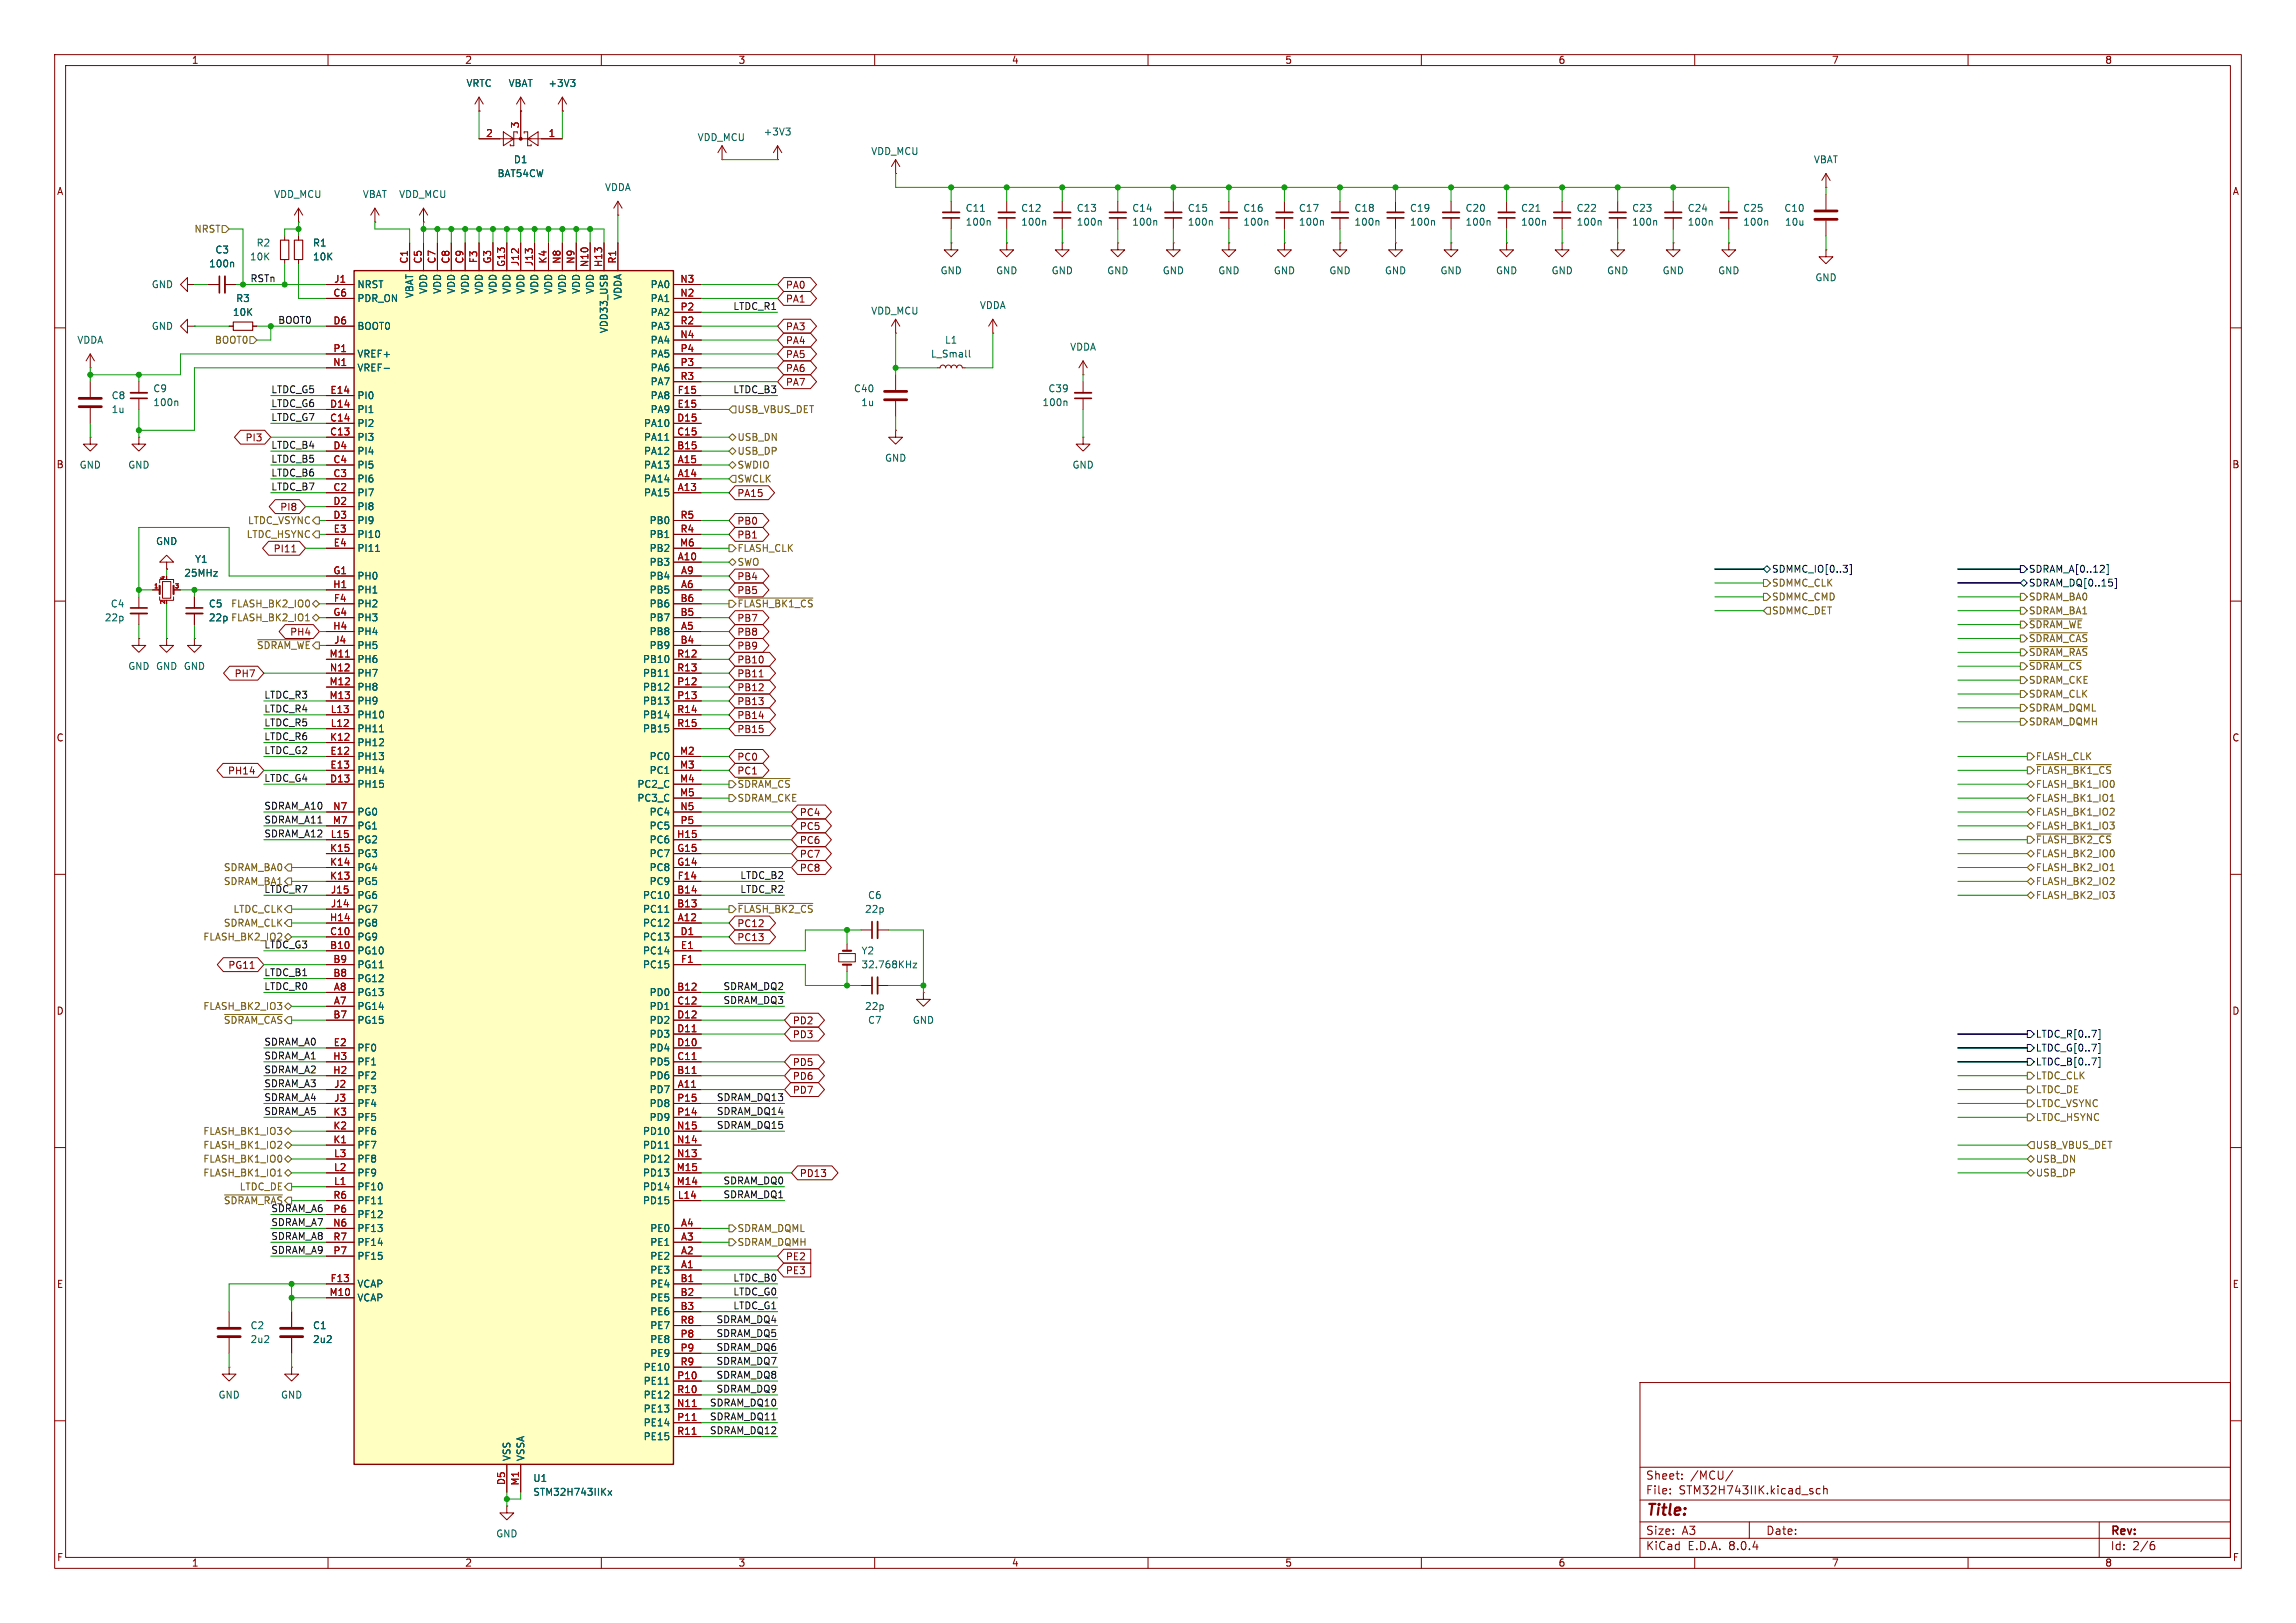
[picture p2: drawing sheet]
<svg xmlns="http://www.w3.org/2000/svg" width="420mm" height="297mm" viewBox="0 0 420 297" stroke-linecap="round" stroke-linejoin="round" font-family="sans-serif">
<defs><g id="words">
<text font-size="2.8" fill="#840000" x="301" y="277.9">Title:</text>
<g font-size="2.1" fill="#840000">
<text x="301" y="273.7">File:</text>
<text x="301" y="271">Sheet:</text>
<text x="307.1" y="273.7">STM32H743IIK.kicad_sch</text>
<text x="309.2" y="271">/MCU/</text>
<text x="301" y="281.1">Size:</text>
<text x="307.6" y="281.1">A3</text>
<text x="323" y="281.1">Date:</text>
<text x="386" y="281.3">Rev:</text>
<text x="301" y="283.9">KiCad</text>
<text x="308.7" y="283.9">E.D.A.</text>
<text x="316.3" y="283.9">8.0.4</text>
<text x="386" y="283.9">Id:</text>
<text x="390.1" y="283.9">2/6</text>
</g>
<g font-size="1.8" fill="#840000">
<text x="35" y="11.9">1</text>
<text x="85" y="11.9">2</text>
<text x="135" y="11.9">3</text>
<text x="185" y="11.9">4</text>
<text x="235" y="11.9">5</text>
<text x="285" y="11.9">6</text>
<text x="335" y="11.9">7</text>
<text x="385" y="11.9">8</text>
<text x="10.3" y="35.9">A</text>
<text x="408.3" y="35.9">A</text>
<text x="143.7" y="53">PA0</text>
<text x="143.7" y="55.6">PA1</text>
<text x="143.7" y="60.6">PA3</text>
<text x="143.7" y="63.2">PA4</text>
<text x="143.7" y="65.7">PA5</text>
<text x="143.7" y="70.8">PA7</text>
<text x="143.7" y="68.3">PA6</text>
<text x="44.8" y="81">PI3</text>
<text x="10.3" y="85.9">B</text>
<text x="408.2" y="85.9">B</text>
<text x="51.2" y="93.7">PI8</text>
<text x="134.8" y="91.1">PA15</text>
<text x="50" y="101.3">PI11</text>
<text x="134.8" y="98.7">PB1</text>
<text x="134.8" y="96.2">PB0</text>
<text x="134.8" y="106.4">PB4</text>
<text x="134.8" y="114">PB7</text>
<text x="134.8" y="108.9">PB5</text>
<text x="53" y="116.5">PH4</text>
<text x="134.8" y="116.5">PB8</text>
<text x="134.8" y="119.1">PB9</text>
<text x="42.8" y="124.1">PH7</text>
<text x="134.8" y="124.1">PB11</text>
<text x="134.8" y="121.6">PB10</text>
<text x="134.8" y="129.2">PB13</text>
<text x="134.8" y="131.8">PB14</text>
<text x="134.8" y="126.7">PB12</text>
<text x="10.3" y="135.9">C</text>
<text x="134.8" y="134.3">PB15</text>
<text x="408.2" y="135.9">C</text>
<text x="41.6" y="141.9">PH14</text>
<text x="134.8" y="139.4">PC0</text>
<text x="134.8" y="141.9">PC1</text>
<text x="146.2" y="149.5">PC4</text>
<text x="146.2" y="154.6">PC6</text>
<text x="146.2" y="152.1">PC5</text>
<text x="146.2" y="157.2">PC7</text>
<text x="146.2" y="159.7">PC8</text>
<text x="134.8" y="169.9">PC12</text>
<text x="134.8" y="172.4">PC13</text>
<text x="41.7" y="177.5">PG11</text>
<text x="10.3" y="185.9">D</text>
<text x="408.2" y="185.9">D</text>
<text x="144.9" y="187.6">PD2</text>
<text x="144.9" y="190.2">PD3</text>
<text x="144.9" y="197.8">PD6</text>
<text x="144.9" y="195.3">PD5</text>
<text x="144.9" y="200.3">PD7</text>
<text x="146.2" y="215.6">PD13</text>
<text x="143.7" y="233.4">PE3</text>
<text x="143.7" y="230.8">PE2</text>
<text x="10.3" y="235.9">E</text>
<text x="408.3" y="235.9">E</text>
<text x="10.3" y="285.9">F</text>
<text x="35" y="286.9">1</text>
<text x="85" y="286.9">2</text>
<text x="135" y="286.9">3</text>
<text x="185" y="286.9">4</text>
<text x="235" y="286.9">5</text>
<text x="285" y="286.9">6</text>
<text x="335" y="286.9">7</text>
<text x="385" y="286.9">8</text>
<text x="408.3" y="285.9">F</text>
</g>
<g font-size="1.8" fill="#006464">
<text x="85.2" y="16.1">VRTC</text>
<text x="92.9" y="16.1">VBAT</text>
<text x="100.2" y="16.1">+3V3</text>
<text x="127.5" y="26">VDD_MCU</text>
<text x="139.6" y="25">+3V3</text>
<text x="159.3" y="28.5">VDD_MCU</text>
<text x="90.9" y="32.6">BAT54CW</text>
<text x="93.9" y="30.1">D1</text>
<text x="110.6" y="35.2">VDDA</text>
<text x="331.7" y="30.1">VBAT</text>
<text x="50" y="36.4">VDD_MCU</text>
<text x="66.3" y="36.4">VBAT</text>
<text x="72.9" y="36.4">VDD_MCU</text>
<text x="176.5" y="41.5">100n</text>
<text x="176.5" y="39">C11</text>
<text x="186.7" y="41.5">100n</text>
<text x="186.7" y="39">C12</text>
<text x="196.9" y="41.5">100n</text>
<text x="196.9" y="39">C13</text>
<text x="207" y="41.5">100n</text>
<text x="207" y="39">C14</text>
<text x="217.2" y="41.5">100n</text>
<text x="217.2" y="39">C15</text>
<text x="227.3" y="41.5">100n</text>
<text x="227.3" y="39">C16</text>
<text x="237.5" y="41.5">100n</text>
<text x="237.5" y="39">C17</text>
<text x="247.7" y="41.5">100n</text>
<text x="247.7" y="39">C18</text>
<text x="257.8" y="39">C19</text>
<text x="257.8" y="41.5">100n</text>
<text x="268" y="39">C20</text>
<text x="268" y="41.5">100n</text>
<text x="278.1" y="39">C21</text>
<text x="278.1" y="41.5">100n</text>
<text x="288.3" y="39">C22</text>
<text x="288.3" y="41.5">100n</text>
<text x="298.5" y="39">C23</text>
<text x="298.5" y="41.5">100n</text>
<text x="308.6" y="39">C24</text>
<text x="308.6" y="41.5">100n</text>
<text x="318.8" y="39">C25</text>
<text x="318.8" y="41.5">100n</text>
<text x="326.3" y="39">C10</text>
<text x="326.4" y="41.5">10u</text>
<text x="39.3" y="46.6">C3</text>
<text x="45.6" y="47.9">10K</text>
<text x="46.8" y="45.3">R2</text>
<text x="57.2" y="45.3">R1</text>
<text x="57.2" y="47.9">10K</text>
<text x="27.7" y="52.9">GND</text>
<text x="38.2" y="49.1">100n</text>
<text x="65.3" y="52.9">NRST</text>
<text x="78.3" y="53.9" transform="rotate(-90 78.3 53.9)">VDD</text>
<text x="80.9" y="53.9" transform="rotate(-90 80.9 53.9)">VDD</text>
<text x="83.4" y="53.9" transform="rotate(-90 83.4 53.9)">VDD</text>
<text x="86" y="53.9" transform="rotate(-90 86 53.9)">VDD</text>
<text x="88.5" y="53.9" transform="rotate(-90 88.5 53.9)">VDD</text>
<text x="91" y="53.9" transform="rotate(-90 91 53.9)">VDD</text>
<text x="93.6" y="53.9" transform="rotate(-90 93.6 53.9)">VDD</text>
<text x="96.1" y="53.9" transform="rotate(-90 96.1 53.9)">VDD</text>
<text x="98.7" y="53.9" transform="rotate(-90 98.7 53.9)">VDD</text>
<text x="101.2" y="53.9" transform="rotate(-90 101.2 53.9)">VDD</text>
<text x="103.7" y="53.9" transform="rotate(-90 103.7 53.9)">VDD</text>
<text x="106.3" y="53.9" transform="rotate(-90 106.3 53.9)">VDD</text>
<text x="108.8" y="53.9" transform="rotate(-90 108.8 53.9)">VDD</text>
<text x="118.9" y="52.9">PA0</text>
<text x="172" y="50.4">GND</text>
<text x="182.1" y="50.4">GND</text>
<text x="192.3" y="50.4">GND</text>
<text x="202.4" y="50.4">GND</text>
<text x="212.6" y="50.4">GND</text>
<text x="222.8" y="50.4">GND</text>
<text x="232.9" y="50.4">GND</text>
<text x="243.1" y="50.4">GND</text>
<text x="253.2" y="50.4">GND</text>
<text x="263.4" y="50.4">GND</text>
<text x="273.6" y="50.4">GND</text>
<text x="283.7" y="50.4">GND</text>
<text x="293.9" y="50.4">GND</text>
<text x="304" y="50.4">GND</text>
<text x="314.2" y="50.4">GND</text>
<text x="332" y="51.7">GND</text>
<text x="42.5" y="58">10K</text>
<text x="43.1" y="55.5">R3</text>
<text x="65.3" y="55.5">PDR_ON</text>
<text x="75.8" y="54.7" transform="rotate(-90 75.8 54.7)">VBAT</text>
<text x="113.9" y="55" transform="rotate(-90 113.9 55)">VDDA</text>
<text x="118.9" y="55.5">PA1</text>
<text x="118.9" y="58">PA2</text>
<text x="159.3" y="57.8">VDD_MCU</text>
<text x="179.1" y="56.7">VDDA</text>
<text x="14" y="63.1">VDDA</text>
<text x="27.7" y="60.6">GND</text>
<text x="65.3" y="60.6">BOOT0</text>
<text x="65.3" y="65.6">VREF+</text>
<text x="111.4" y="61.1" transform="rotate(-90 111.4 61.1)">VDD33_USB</text>
<text x="118.9" y="63.1">PA4</text>
<text x="118.9" y="65.6">PA5</text>
<text x="118.9" y="60.6">PA3</text>
<text x="170.2" y="65.6">L_Small</text>
<text x="172.8" y="63.1">L1</text>
<text x="195.7" y="64.4">VDDA</text>
<text x="27.9" y="72">C9</text>
<text x="65.3" y="68.2">VREF-</text>
<text x="118.9" y="68.2">PA6</text>
<text x="118.9" y="70.7">PA7</text>
<text x="156.1" y="72">C40</text>
<text x="191.7" y="72">C39</text>
<text x="20.3" y="73.3">C8</text>
<text x="20.3" y="75.8">1u</text>
<text x="27.9" y="74.5">100n</text>
<text x="65.3" y="75.8">PI1</text>
<text x="65.3" y="73.3">PI0</text>
<text x="118.9" y="75.8">PA9</text>
<text x="118.9" y="73.3">PA8</text>
<text x="157.4" y="74.5">1u</text>
<text x="190.6" y="74.5">100n</text>
<text x="65.3" y="80.9">PI3</text>
<text x="65.3" y="78.3">PI2</text>
<text x="65.3" y="83.4">PI4</text>
<text x="117.7" y="83.4">PA12</text>
<text x="117.7" y="80.9">PA11</text>
<text x="117.7" y="78.3">PA10</text>
<text x="14.5" y="86">GND</text>
<text x="23.4" y="86">GND</text>
<text x="65.3" y="88.5">PI6</text>
<text x="65.3" y="86">PI5</text>
<text x="117.7" y="88.5">PA14</text>
<text x="117.7" y="86">PA13</text>
<text x="161.8" y="84.7">GND</text>
<text x="196.1" y="86">GND</text>
<text x="65.3" y="91">PI7</text>
<text x="65.3" y="93.6">PI8</text>
<text x="117.7" y="91">PA15</text>
<text x="28.4" y="99.9">GND</text>
<text x="65.3" y="96.1">PI9</text>
<text x="65.3" y="98.7">PI10</text>
<text x="65.3" y="101.2">PI11</text>
<text x="118.7" y="101.2">PB2</text>
<text x="118.7" y="98.7">PB1</text>
<text x="118.7" y="96.1">PB0</text>
<text x="33.6" y="105.7">25MHz</text>
<text x="35.6" y="103.2">Y1</text>
<text x="65.3" y="106.3">PH0</text>
<text x="118.7" y="103.7">PB3</text>
<text x="118.7" y="106.3">PB4</text>
<text x="19.1" y="113.9">22p</text>
<text x="20.2" y="111.4">C4</text>
<text x="38.1" y="111.4">C5</text>
<text x="38.1" y="113.9">22p</text>
<text x="65.3" y="111.4">PH2</text>
<text x="65.3" y="113.9">PH3</text>
<text x="65.3" y="108.8">PH1</text>
<text x="118.7" y="108.8">PB5</text>
<text x="118.7" y="113.9">PB7</text>
<text x="118.7" y="111.4">PB6</text>
<text x="65.3" y="116.4">PH4</text>
<text x="65.3" y="119">PH5</text>
<text x="118.7" y="116.4">PB8</text>
<text x="118.7" y="119">PB9</text>
<text x="23.4" y="122.8">GND GND GND</text>
<text x="65.3" y="121.5">PH6</text>
<text x="65.3" y="124.1">PH7</text>
<text x="117.5" y="121.5">PB10</text>
<text x="117.5" y="124.1">PB11</text>
<text x="65.3" y="131.7">PH10</text>
<text x="65.3" y="126.6">PH8</text>
<text x="65.3" y="129.1">PH9</text>
<text x="117.5" y="126.6">PB12</text>
<text x="117.5" y="129.1">PB13</text>
<text x="117.5" y="131.7">PB14</text>
<text x="65.3" y="136.8">PH12</text>
<text x="65.3" y="134.2">PH11</text>
<text x="117.5" y="134.2">PB15</text>
<text x="65.3" y="139.3">PH13</text>
<text x="65.3" y="141.8">PH14</text>
<text x="118.7" y="139.3">PC0</text>
<text x="118.7" y="141.8">PC1</text>
<text x="65.3" y="144.4">PH15</text>
<text x="65.3" y="149.5">PG0</text>
<text x="116.5" y="144.4">PC2_C</text>
<text x="116.5" y="146.9">PC3_C</text>
<text x="118.7" y="149.5">PC4</text>
<text x="65.3" y="154.5">PG2</text>
<text x="65.3" y="152">PG1</text>
<text x="118.7" y="154.5">PC6</text>
<text x="118.7" y="152">PC5</text>
<text x="65.3" y="159.6">PG4</text>
<text x="65.3" y="157.1">PG3</text>
<text x="118.7" y="159.6">PC8</text>
<text x="118.7" y="157.1">PC7</text>
<text x="65.3" y="167.2">PG7</text>
<text x="65.3" y="164.7">PG6</text>
<text x="65.3" y="162.2">PG5</text>
<text x="117.5" y="167.2">PC11</text>
<text x="117.5" y="164.7">PC10</text>
<text x="118.7" y="162.2">PC9</text>
<text x="158.1" y="167.2">22p</text>
<text x="158.7" y="164.7">C6</text>
<text x="65.3" y="172.3">PG9</text>
<text x="65.3" y="169.8">PG8</text>
<text x="117.5" y="169.8">PC12</text>
<text x="117.5" y="172.3">PC13</text>
<text x="65.3" y="174.9">PG10</text>
<text x="65.3" y="179.9">PG12</text>
<text x="65.3" y="177.4">PG11</text>
<text x="117.5" y="174.9">PC14</text>
<text x="117.5" y="177.4">PC15</text>
<text x="157.5" y="174.9">Y2</text>
<text x="157.5" y="177.4">32.768KHz</text>
<text x="65.3" y="185">PG14</text>
<text x="65.3" y="182.5">PG13</text>
<text x="118.7" y="182.5">PD0</text>
<text x="118.7" y="185">PD1</text>
<text x="158.1" y="185">22p</text>
<text x="65.3" y="187.6">PG15</text>
<text x="118.7" y="190.1">PD3</text>
<text x="118.7" y="187.6">PD2</text>
<text x="158.7" y="187.6">C7</text>
<text x="166.9" y="187.6">GND</text>
<text x="65.3" y="192.6">PF0</text>
<text x="65.3" y="197.7">PF2</text>
<text x="65.3" y="195.2">PF1</text>
<text x="118.7" y="197.7">PD6</text>
<text x="118.7" y="195.2">PD5</text>
<text x="118.7" y="192.6">PD4</text>
<text x="65.3" y="200.3">PF3</text>
<text x="65.3" y="202.8">PF4</text>
<text x="118.7" y="200.3">PD7</text>
<text x="118.7" y="202.8">PD8</text>
<text x="65.3" y="207.9">PF6</text>
<text x="65.3" y="205.3">PF5</text>
<text x="117.5" y="207.9">PD10</text>
<text x="118.7" y="205.3">PD9</text>
<text x="65.3" y="210.4">PF7</text>
<text x="65.3" y="215.5">PF9</text>
<text x="65.3" y="213">PF8</text>
<text x="117.5" y="215.5">PD13</text>
<text x="117.5" y="213">PD12</text>
<text x="117.5" y="210.4">PD11</text>
<text x="65.3" y="218">PF10</text>
<text x="65.3" y="220.6">PF11</text>
<text x="117.5" y="220.6">PD15</text>
<text x="117.5" y="218">PD14</text>
<text x="65.3" y="225.7">PF13</text>
<text x="65.3" y="223.1">PF12</text>
<text x="118.9" y="225.7">PE0</text>
<text x="65.3" y="230.7">PF15</text>
<text x="65.3" y="228.2">PF14</text>
<text x="118.9" y="233.3">PE3</text>
<text x="118.9" y="230.7">PE2</text>
<text x="118.9" y="228.2">PE1</text>
<text x="65.3" y="235.8">VCAP</text>
<text x="65.3" y="238.4">VCAP</text>
<text x="118.9" y="235.8">PE4</text>
<text x="118.9" y="238.4">PE5</text>
<text x="45.7" y="243.4">C2</text>
<text x="45.7" y="246">2u2</text>
<text x="57.2" y="243.4">C1</text>
<text x="57.2" y="246">2u2</text>
<text x="118.9" y="240.9">PE6</text>
<text x="118.9" y="246">PE8</text>
<text x="118.9" y="243.4">PE7</text>
<text x="117.6" y="251.1">PE10</text>
<text x="118.9" y="248.5">PE9</text>
<text x="39.9" y="256.1">GND</text>
<text x="51.3" y="256.1">GND</text>
<text x="117.6" y="253.6">PE11</text>
<text x="117.6" y="256.1">PE12</text>
<text x="117.6" y="258.7">PE13</text>
<text x="117.6" y="261.2">PE14</text>
<text x="117.6" y="263.8">PE15</text>
<text x="93.6" y="267.5" transform="rotate(-90 93.6 267.5)">VSS</text>
<text x="96.1" y="267.5" transform="rotate(-90 96.1 267.5)">VSSA</text>
<text x="97.5" y="271.4">U1</text>
<text x="97.5" y="273.9">STM32H743IIKx</text>
<text x="90.7" y="281.5">GND</text>
</g>
<g font-size="1.8" fill="#a90000">
<text x="95" y="23.6" transform="rotate(-90 95 23.6)">3</text>
<text x="88.8" y="25.1">2</text>
<text x="100.3" y="25.1">1</text>
<text x="61" y="51.8">J1</text>
<text x="74.7" y="48.3" transform="rotate(-90 74.7 48.3)">C1</text>
<text x="77.2" y="48.3" transform="rotate(-90 77.2 48.3)">C5</text>
<text x="79.8" y="48.3" transform="rotate(-90 79.8 48.3)">C7</text>
<text x="82.3" y="48.3" transform="rotate(-90 82.3 48.3)">C8</text>
<text x="84.8" y="48.3" transform="rotate(-90 84.8 48.3)">C9</text>
<text x="87.4" y="48.2" transform="rotate(-90 87.4 48.2)">F3</text>
<text x="89.9" y="48.3" transform="rotate(-90 89.9 48.3)">G3</text>
<text x="92.5" y="48.9" transform="rotate(-90 92.5 48.9)">G13</text>
<text x="95" y="48.8" transform="rotate(-90 95 48.8)">J12</text>
<text x="97.5" y="48.8" transform="rotate(-90 97.5 48.8)">J13</text>
<text x="100.1" y="48.3" transform="rotate(-90 100.1 48.3)">K4</text>
<text x="102.6" y="48.4" transform="rotate(-90 102.6 48.4)">N8</text>
<text x="105.2" y="48.4" transform="rotate(-90 105.2 48.4)">N9</text>
<text x="107.7" y="49" transform="rotate(-90 107.7 49)">N10</text>
<text x="110.2" y="49" transform="rotate(-90 110.2 49)">H13</text>
<text x="112.8" y="48.3" transform="rotate(-90 112.8 48.3)">R1</text>
<text x="124.4" y="51.8">N3</text>
<text x="60.9" y="54.4">C6</text>
<text x="60.9" y="59.4">D6</text>
<text x="124.4" y="54.4">N2</text>
<text x="124.4" y="56.9">P2</text>
<text x="124.4" y="59.4">R2</text>
<text x="60.9" y="64.5">P1</text>
<text x="124.4" y="62">N4</text>
<text x="124.4" y="64.5">P4</text>
<text x="60.9" y="67.1">N1</text>
<text x="124.4" y="67.1">P3</text>
<text x="124.4" y="69.6">R3</text>
<text x="60.3" y="77.2">C14</text>
<text x="60.3" y="74.7">D14</text>
<text x="60.3" y="72.1">E14</text>
<text x="123.8" y="77.2">D15</text>
<text x="123.8" y="74.7">E15</text>
<text x="123.9" y="72.1">F15</text>
<text x="60.3" y="79.8">C13</text>
<text x="60.9" y="82.3">D4</text>
<text x="123.8" y="82.3">B15</text>
<text x="123.8" y="79.8">C15</text>
<text x="60.9" y="89.9">C2</text>
<text x="60.9" y="87.4">C3</text>
<text x="60.9" y="84.8">C4</text>
<text x="123.9" y="89.9">A13</text>
<text x="123.9" y="87.4">A14</text>
<text x="123.9" y="84.8">A15</text>
<text x="60.9" y="92.5">D2</text>
<text x="60.9" y="95">D3</text>
<text x="124.4" y="95">R5</text>
<text x="60.9" y="97.5">E3</text>
<text x="60.9" y="100.1">E4</text>
<text x="124.3" y="100.1">M6</text>
<text x="124.4" y="97.5">R4</text>
<text x="60.9" y="107.7">H1</text>
<text x="60.9" y="105.2">G1</text>
<text x="123.9" y="102.6">A10</text>
<text x="124.5" y="107.7">A6</text>
<text x="124.5" y="105.2">A9</text>
<text x="60.9" y="112.8">G4</text>
<text x="61" y="110.2">F4</text>
<text x="124.4" y="112.8">B5</text>
<text x="124.4" y="110.2">B6</text>
<text x="60.9" y="115.3">H4</text>
<text x="61" y="117.9">J4</text>
<text x="124.4" y="117.9">B4</text>
<text x="124.5" y="115.3">A5</text>
<text x="60.2" y="120.4">M11</text>
<text x="60.2" y="125.5">M12</text>
<text x="60.3" y="122.9">N12</text>
<text x="123.8" y="125.5">P12</text>
<text x="123.8" y="120.4">R12</text>
<text x="123.8" y="122.9">R13</text>
<text x="60.2" y="128">M13</text>
<text x="60.4" y="130.6">L13</text>
<text x="123.8" y="128">P13</text>
<text x="123.8" y="130.6">R14</text>
<text x="60.3" y="135.6">K12</text>
<text x="60.4" y="133.1">L12</text>
<text x="123.8" y="133.1">R15</text>
<text x="60.3" y="143.3">D13</text>
<text x="60.3" y="138.2">E12</text>
<text x="60.3" y="140.7">E13</text>
<text x="124.3" y="138.2">M2</text>
<text x="124.3" y="140.7">M3</text>
<text x="124.3" y="143.3">M4</text>
<text x="60.9" y="148.3">N7</text>
<text x="124.3" y="145.8">M5</text>
<text x="124.4" y="148.3">N5</text>
<text x="60.3" y="156">K15</text>
<text x="60.4" y="153.4">L15</text>
<text x="60.8" y="150.9">M7</text>
<text x="123.8" y="153.4">H15</text>
<text x="123.8" y="156">G15</text>
<text x="124.4" y="150.9">P5</text>
<text x="60.3" y="161">K13</text>
<text x="60.3" y="158.5">K14</text>
<text x="123.8" y="158.5">G14</text>
<text x="123.9" y="161">F14</text>
<text x="60.4" y="166.1">J14</text>
<text x="60.4" y="163.6">J15</text>
<text x="123.8" y="166.1">B13</text>
<text x="123.8" y="163.6">B14</text>
<text x="60.3" y="168.7">H14</text>
<text x="60.3" y="173.7">B10</text>
<text x="60.3" y="171.2">C10</text>
<text x="123.9" y="168.7">A12</text>
<text x="124.4" y="171.2">D1</text>
<text x="124.4" y="173.7">E1</text>
<text x="60.9" y="178.8">B8</text>
<text x="60.9" y="176.3">B9</text>
<text x="124.5" y="176.3">F1</text>
<text x="61" y="183.9">A7</text>
<text x="61" y="181.4">A8</text>
<text x="123.8" y="181.4">B12</text>
<text x="123.8" y="183.9">C12</text>
<text x="60.9" y="186.4">B7</text>
<text x="60.9" y="191.5">E2</text>
<text x="123.8" y="191.5">D10</text>
<text x="123.8" y="189">D11</text>
<text x="123.8" y="186.4">D12</text>
<text x="60.9" y="196.6">H2</text>
<text x="60.9" y="194.1">H3</text>
<text x="123.8" y="196.6">B11</text>
<text x="123.8" y="194.1">C11</text>
<text x="61" y="199.1">J2</text>
<text x="61" y="201.7">J3</text>
<text x="123.8" y="201.7">P15</text>
<text x="123.9" y="199.1">A11</text>
<text x="60.9" y="209.3">K1</text>
<text x="60.9" y="206.8">K2</text>
<text x="60.9" y="204.2">K3</text>
<text x="123.8" y="209.3">N14</text>
<text x="123.8" y="206.8">N15</text>
<text x="123.8" y="204.2">P14</text>
<text x="61" y="214.4">L2</text>
<text x="61" y="211.8">L3</text>
<text x="123.7" y="214.4">M15</text>
<text x="123.8" y="211.8">N13</text>
<text x="60.9" y="222">P6</text>
<text x="60.9" y="219.5">R6</text>
<text x="61" y="216.9">L1</text>
<text x="123.7" y="216.9">M14</text>
<text x="123.9" y="219.5">L14</text>
<text x="60.9" y="224.5">N6</text>
<text x="60.9" y="227.1">R7</text>
<text x="124.5" y="227.1">A3</text>
<text x="124.5" y="224.5">A4</text>
<text x="60.9" y="229.6">P7</text>
<text x="124.5" y="232.2">A1</text>
<text x="124.5" y="229.6">A2</text>
<text x="60.2" y="237.2">M10</text>
<text x="60.4" y="234.7">F13</text>
<text x="124.4" y="234.7">B1</text>
<text x="124.4" y="237.2">B2</text>
<text x="124.4" y="239.8">B3</text>
<text x="124.4" y="244.9">P8</text>
<text x="124.4" y="242.3">R8</text>
<text x="124.4" y="247.4">P9</text>
<text x="124.4" y="249.9">R9</text>
<text x="123.8" y="257.6">N11</text>
<text x="123.8" y="252.5">P10</text>
<text x="123.8" y="255">R10</text>
<text x="123.8" y="260.1">P11</text>
<text x="123.8" y="262.6">R11</text>
<text x="92.5" y="271.9" transform="rotate(-90 92.5 271.9)">D5</text>
<text x="95" y="271.9" transform="rotate(-90 95 271.9)">M1</text>
</g>
<g font-size="1.8" fill="#725600">
<text x="35.5" y="42.8">NRST</text>
<text x="39.2" y="63.1">BOOT0</text>
<text x="134.8" y="75.8">USB_VBUS_DET</text>
<text x="134.8" y="83.4">USB_DP</text>
<text x="134.8" y="80.9">USB_DN</text>
<text x="134.8" y="86">SWDIO</text>
<text x="134.8" y="88.5">SWCLK</text>
<text x="45" y="98.7">LTDC_HSYNC</text>
<text x="45.3" y="96.1">LTDC_VSYNC</text>
<text x="134.8" y="101.2">FLASH_CLK</text>
<text x="134.8" y="103.7">SWO</text>
<text x="324" y="107.5">SDMMC_CLK</text>
<text x="38.1" y="113.9">22p FLASH_BK2_IO1</text>
<text x="42.2" y="111.4">FLASH_BK2_IO0</text>
<text x="134.8" y="111.4">~{FLASH_BK1_CS}</text>
<text x="324" y="112.6">SDMMC_DET</text>
<text x="324" y="110.1">SDMMC_CMD</text>
<text x="371" y="110.1">SDRAM_BA0</text>
<text x="371" y="112.6">SDRAM_BA1</text>
<text x="371" y="115.2">~{SDRAM_WE}</text>
<text x="371" y="117.7">~{SDRAM_CAS}</text>
<text x="371" y="122.8">~{SDRAM_CS}</text>
<text x="371" y="120.2">~{SDRAM_RAS}</text>
<text x="371" y="125.3">SDRAM_CKE</text>
<text x="371" y="130.4">SDRAM_DQML</text>
<text x="371" y="127.9">SDRAM_CLK</text>
<text x="371" y="132.9">SDRAM_DQMH</text>
<text x="372.3" y="139.3">FLASH_CLK</text>
<text x="372.3" y="141.8">~{FLASH_BK1_CS}</text>
<text x="134.8" y="146.9">SDRAM_CKE</text>
<text x="134.8" y="144.4">~{SDRAM_CS}</text>
<text x="372.3" y="146.9">FLASH_BK1_IO1</text>
<text x="372.3" y="149.5">FLASH_BK1_IO2</text>
<text x="372.3" y="144.4">FLASH_BK1_IO0</text>
<text x="372.3" y="152">FLASH_BK1_IO3</text>
<text x="372.3" y="154.5">~{FLASH_BK2_CS}</text>
<text x="40.9" y="159.6">SDRAM_BA0</text>
<text x="372.3" y="159.6">FLASH_BK2_IO1</text>
<text x="372.3" y="157.1">FLASH_BK2_IO0</text>
<text x="40.9" y="162.2">SDRAM_BA1</text>
<text x="42.6" y="167.2">LTDC_CLK</text>
<text x="134.8" y="167.2">~{FLASH_BK2_CS}</text>
<text x="372.3" y="164.7">FLASH_BK2_IO3</text>
<text x="372.3" y="162.2">FLASH_BK2_IO2</text>
<text x="37.1" y="172.3">FLASH_BK2_IO2</text>
<text x="40.9" y="169.8">SDRAM_CLK</text>
<text x="37.1" y="185">FLASH_BK2_IO3</text>
<text x="40.9" y="187.6">~{SDRAM_CAS}</text>
<text x="372.3" y="197.7">LTDC_CLK</text>
<text x="372.3" y="202.8">LTDC_VSYNC</text>
<text x="372.3" y="200.3">LTDC_DE</text>
<text x="37.1" y="207.9">FLASH_BK1_IO3</text>
<text x="372.3" y="205.3">LTDC_HSYNC</text>
<text x="37.1" y="215.5">FLASH_BK1_IO1</text>
<text x="37.1" y="210.4">FLASH_BK1_IO2</text>
<text x="37.1" y="213">FLASH_BK1_IO0</text>
<text x="372.3" y="215.5">USB_DP</text>
<text x="372.3" y="213">USB_DN</text>
<text x="372.3" y="210.4">USB_VBUS_DET</text>
<text x="40.9" y="220.6">~{SDRAM_RAS}</text>
<text x="43.8" y="218">LTDC_DE</text>
<text x="134.8" y="225.7">SDRAM_DQML</text>
<text x="134.8" y="228.2">SDRAM_DQMH</text>
</g>
<g font-size="1.8" fill="#0f0f0f">
<text x="45.7" y="51.7">RSTn</text>
<text x="50.8" y="59.3">BOOT0</text>
<text x="134.1" y="56.8">LTDC_R1</text>
<text x="49.5" y="77.1">LTDC_G7</text>
<text x="49.5" y="74.6">LTDC_G6</text>
<text x="49.5" y="72">LTDC_G5</text>
<text x="134.1" y="72">LTDC_B3</text>
<text x="49.5" y="82.2">LTDC_B4</text>
<text x="49.5" y="87.3">LTDC_B6</text>
<text x="49.5" y="84.7">LTDC_B5</text>
<text x="49.5" y="89.8">LTDC_B7</text>
<text x="48.3" y="127.9">LTDC_R3</text>
<text x="48.3" y="130.5">LTDC_R4</text>
<text x="48.3" y="133">LTDC_R5</text>
<text x="48.3" y="135.5">LTDC_R6</text>
<text x="48.3" y="143.2">LTDC_G4</text>
<text x="48.3" y="138.1">LTDC_G2</text>
<text x="48.3" y="148.2">SDRAM_A10</text>
<text x="48.3" y="153.3">SDRAM_A12</text>
<text x="48.3" y="150.8">SDRAM_A11</text>
<text x="135.3" y="160.9">LTDC_B2</text>
<text x="48.3" y="163.5">LTDC_R7</text>
<text x="135.3" y="163.5">LTDC_R2</text>
<text x="48.3" y="173.6">LTDC_G3</text>
<text x="48.3" y="178.7">LTDC_B1</text>
<text x="48.3" y="181.3">LTDC_R0</text>
<text x="132.2" y="181.3">SDRAM_DQ2</text>
<text x="132.2" y="183.8">SDRAM_DQ3</text>
<text x="48.3" y="191.4">SDRAM_A0</text>
<text x="48.3" y="194">SDRAM_A1</text>
<text x="48.3" y="196.5">SDRAM_A2</text>
<text x="48.3" y="199">SDRAM_A3</text>
<text x="48.3" y="201.6">SDRAM_A4</text>
<text x="131" y="201.6">SDRAM_DQ13</text>
<text x="48.3" y="204.1">SDRAM_A5</text>
<text x="131" y="204.1">SDRAM_DQ14</text>
<text x="131" y="206.7">SDRAM_DQ15</text>
<text x="49.5" y="221.9">SDRAM_A6</text>
<text x="132.2" y="216.8">SDRAM_DQ0</text>
<text x="132.2" y="219.4">SDRAM_DQ1</text>
<text x="49.5" y="224.4">SDRAM_A7</text>
<text x="49.5" y="227">SDRAM_A8</text>
<text x="49.5" y="229.5">SDRAM_A9</text>
<text x="134.1" y="237.1">LTDC_G0</text>
<text x="134.1" y="239.7">LTDC_G1</text>
<text x="134.1" y="234.6">LTDC_B0</text>
<text x="131" y="242.2">SDRAM_DQ4</text>
<text x="131" y="244.8">SDRAM_DQ5</text>
<text x="131" y="249.8">SDRAM_DQ7</text>
<text x="131" y="247.3">SDRAM_DQ6</text>
<text x="129.8" y="257.5">SDRAM_DQ10</text>
<text x="131" y="254.9">SDRAM_DQ9</text>
<text x="131" y="252.4">SDRAM_DQ8</text>
<text x="129.8" y="260">SDRAM_DQ11</text>
<text x="129.8" y="262.5">SDRAM_DQ12</text>
</g>
<g font-size="1.8" fill="#000084">
<text x="324" y="105">SDMMC_IO[0..3]</text>
<text x="371" y="107.5">SDRAM_DQ[0..15]</text>
<text x="371" y="105">SDRAM_A[0..12]</text>
<text x="372.3" y="190.1">LTDC_R[0..7]</text>
<text x="372.3" y="192.6">LTDC_G[0..7]</text>
<text x="372.3" y="195.2">LTDC_B[0..7]</text>
</g>
<text font-size="1.8" fill="#009600" x="46.9" y="119">~{SDRAM_WE}</text>
<g font-size="1.1" fill="#a90000">
<text x="28.1" y="107.7">1</text>
<text x="30.2" y="106.2" transform="rotate(-90 30.2 106.2)">4</text>
<text x="31.9" y="107.7">3</text>
<text x="30.2" y="110.7" transform="rotate(-90 30.2 110.7)">2</text>
</g>
</g></defs>
<g fill="none" stroke="#840000" stroke-width=".18">
<path d="M10 10h400v277h-400zM12 12h396v273h-396zM60 10v2M87.6 17.8l-.7 1.3M87.6 17.8v2.5M87.6 17.8l.8 1.3M95.2 17.8l-.7 1.3M95.2 17.8v7.6M95.2 17.8l.8 1.3M102.9 17.8l-.8 1.3M102.9 17.8v2.5M102.9 17.8l.7 1.3"/>
<path d="M110 10v2M160 10v2M210 10v2M260 10v2M310 10v2M360 10v2M54.6 38.1l-.8 1.3M54.6 38.1v2.5M54.6 38.1l.8 1.3M68.6 38.1l-.8 1.3M68.6 38.1v2.5M68.6 38.1l.7 1.3"/>
<path d="M87.6 20.3h.1M87.6 25.4h15.3M92.1 24.1l1.9 1.3-1.9 1.3zM94.6 24.4v-.3h-.6v2.6h-.7v-.3M95.2 20.3h.1M95.9 24.4v-.3h.6v2.6h.7v-.3M96.5 25.4l1.9-1.3v2.6zM102.9 20.3h.1M163.8 31.8h.1M163.8 29.2v2.6M163.8 29.2l-.7 1.3M163.8 29.2l.8 1.3"/>
<path d="M174 36.8v2.1M174 39.9v2M245.1 36.8v2.1M245.1 39.9v2M255.3 36.8v2.1M255.3 39.9v2M265.4 36.8v2.1M265.4 39.9v2M295.9 36.8v2.1M295.9 39.9v2M306.1 36.8v2.1M306.1 39.9v2"/>
<path d="M334 34.3h.1M334 31.8l-.8 1.2M334 31.8v2.5M334 31.8l.8 1.2M10 60h2M34.3 52.1v-1.3l-1.3 1.3 1.3 1.2v-1.2h1.3M34.3 59.7v-1.3l-1.3 1.3 1.3 1.3v-1.3h1.3M35.6 52.1h.1M35.6 59.7h.1M38.1 52.1h2M41.1 52.1h2.1M41.9 59.7h.8"/>
<path d="M46.2 59.7h.8M52.1 43.2v.7M52.1 47.5v.8M54.6 40.6h.1M54.6 43.2v.7M54.6 47.5v.8M68.6 40.6h.1M163.8 58.4v2.6M163.8 58.4l-.7 1.3M163.8 58.4l.8 1.3M174 44.5v1.2h1.3l-1.3 1.3-1.3-1.3h1.3M174 44.5h.1"/>
<path d="M245.1 44.5v1.2h1.3l-1.3 1.3-1.3-1.3h1.3M245.1 44.5h.1M255.3 44.5v1.2h1.2l-1.2 1.3-1.3-1.3h1.3M255.3 44.5h.1M265.4 44.5v1.2h1.3l-1.3 1.3-1.2-1.3h1.2M265.4 44.5h.1M295.9 44.5v1.2h1.3l-1.3 1.3-1.3-1.3h1.3M295.9 44.5h.1M306.1 44.5v1.2h1.2l-1.2 1.3-1.3-1.3h1.3M306.1 44.5h.1M408 60h2M16.5 67.3h.1"/>
<path d="M16.5 64.8l-.8 1.2M16.5 64.8v2.5M16.5 69.9v2.7M16.5 74.7v2.8M16.5 64.8l.8 1.2M25.4 69.9v2M25.4 72.9v2M163.8 78.7v1.3h-1.2l1.2 1.3 1.3-1.3h-1.3M163.8 78.7h.1M163.8 61h.1M163.8 68.6v2.8M163.8 73.4v2.8"/>
<path d="M16.5 80v1.3h1.3l-1.3 1.3-1.3-1.3h1.3M16.5 80h.1M25.4 80v1.3h1.3l-1.3 1.3-1.3-1.3h1.3M25.4 80h.1M10 110h2M35.6 116.8v1.3h1.2l-1.2 1.3-1.3-1.3h1.3M35.6 116.8h.1M35.6 109.2v2.1M35.6 112.3v2M408 110h2M10 160h2M408 160h2"/>
<path d="M153.4 174.5h3.1v1.5h-3.1zM154.9 172.7v1.3M154.9 176.5v1.3M10 210h2M408 210h2M10 260h2M41.9 240v2.8M41.9 244.9v2.7M300 253h108v32h-108zM408 260h2M300 278.5h108M300 274.5h108"/>
<path d="M300 268.5h108M305.5 273.2v.2M305.5 272.5v.1M307.7 270.5v.2M307.7 269.8v.1M316.9 269.1l-1.2 1.9M320 278.5v3M332.9 272.5l-.4-.1-.3 .3v.4l.2 .2h.5M333.6 272.5l.2-.1 .4 .1v.9M333.6 271.9v1.5M384 278.5v6.5M60 285v2"/>
<path d="M110 285v2M160 285v2M210 285v2M260 285v2M300 281.5h108M310 285v2M360 285v2M393.6 282.7h.3l.3 .2-.1 .5-.5 .2M394 282.1l-.4 .1"/>
</g>
<path d="M172.5 38.9h3M243.6 38.9h3M253.7 38.9h3.1M263.9 38.9h3.1M294.4 38.9h3M304.5 38.9h3.1M41.1 50.5v3.1M23.9 71.9h3M34 112.3h3.1" fill="none" stroke="#840000" stroke-width=".33"/>
<path d="M172.5 39.9h3M243.6 39.9h3M253.7 39.9h3.1M263.9 39.9h3.1M294.4 39.9h3M304.5 39.9h3.1M40.1 50.5v3.1M23.9 72.9h3M34 111.3h3.1" fill="none" stroke="#840000" stroke-width=".3"/>
<path d="M104.4 14.5h.8l-.5 .5M104.9 15l.3 .3v.3l-.3 .2M179.4 38.7h.7M42.6 48l.1 .2v.6M180.9 40.4l.2 .1v.7M252.1 40.4l.1 .1v.7M262.2 40.4l.2 .1v.7M272.4 40.4l.2 .1v.7M302.9 40.4l.1 .1v.7M313 40.4l.2 .1v.7M32.3 73.4l.2 .2v.6M167 176.3h.7l-.7 .8h.7" fill="none" stroke="#006464" stroke-width=".18"/>
<path d="M154.2 176.5h1.5M154.2 174h1.5" fill="none" stroke="#840000" stroke-width=".38"/>
<path d="M42.7 58.9h3.5v1.6h-3.5zM51.3 43.9h1.5v3.6h-1.5zM53.8 43.9h1.6v3.6h-1.6z" fill="none" stroke="#840000" stroke-width=".2"/>
<path d="M14.5 74.4h4M14.5 72.9h4M161.8 73.2h4.1M161.8 71.6h4.1M39.9 244.6h4M39.9 243.1h4" fill="none" stroke="#840000" stroke-width=".51"/>
<circle cx="95.2" cy="25.4" r=".25" fill="#840000" stroke="#840000" stroke-width=".18"/>
<path d="M64.8 49.5h58.4v218.5h-58.4z" fill="#ffffc2"/>
<path d="M64.8 49.5h58.4v218.5h-58.4z" fill="none" stroke="#840000" stroke-width=".25"/>
<g fill="none" stroke="#840000" stroke-width=".18">
<path d="M77.5 38.1v2.5M77.5 38.1l-.8 1.3M77.5 38.1l.7 1.3M87.6 20.3h.1M87.6 25.4h3.8M95.2 20.3h.1M95.2 20.3v5.1M99.1 25.4h3.8M102.9 20.3h.1M113 39.4h.1M113 36.8v2.6M113 36.8l-.7 1.3"/>
<path d="M113 36.8l.8 1.3M132.1 29.2h.1M132.1 26.7l-.8 1.2M132.1 26.7v2.5M132.1 26.7l.7 1.2M142.2 29.2h.1M142.2 26.7l-.7 1.2M142.2 26.7v2.5M142.2 26.7l.8 1.2M184.1 36.8v2.1M184.1 39.9v2M194.3 36.8v2.1"/>
<path d="M194.3 39.9v2M204.5 36.8v2.1M204.5 39.9v2M214.6 36.8v2.1M214.6 39.9v2M224.8 36.8v2.1M224.8 39.9v2M234.9 36.8v2.1M234.9 39.9v2M275.6 36.8v2.1M275.6 39.9v2M285.7 36.8v2.1"/>
<path d="M285.7 39.9v2M316.2 36.8v2.1M316.2 39.9v2M334 35.6v2.8M38.1 52.1h2M41.1 52.1h2.1M41.9 59.7h.8M46.2 59.7h.8M54.6 43.2v.7M54.6 47.5v.8M59.7 54.6h5.1M59.7 59.7h5.1"/>
<path d="M59.7 52.1h5.1M74.9 44.5v5M77.5 40.6h.1M77.5 44.5v5M80 44.5v5M82.5 44.5v5M85.1 44.5v5M87.6 44.5v5M90.2 44.5v5M92.7 44.5v5M95.2 44.5v5M97.8 44.5v5"/>
<path d="M100.3 44.5v5M102.9 44.5v5M105.4 44.5v5M107.9 44.5v5M110.5 44.5v5M113 44.5v5M123.2 54.6h5.1M123.2 59.7h5.1M123.2 52.1h5.1M123.2 57.2h5.1M143.4 53.3h4.9l1.1 1.3-1.1 1.3h-4.9l-1.2-1.3zM143.4 50.8h4.9l1.1 1.3-1.1 1.2h-4.9l-1.2-1.2z"/>
<path d="M143.4 58.4h4.9l1.1 1.3-1.1 1.3h-4.9l-1.2-1.3zM181.6 58.4l-.8 1.3M181.6 58.4v2.6M181.6 58.4l.8 1.3M184.1 44.5v1.2h1.3l-1.3 1.3-1.2-1.3h1.2M184.1 44.5h.1M194.3 44.5v1.2h1.3l-1.3 1.3-1.3-1.3h1.3M194.3 44.5h.1M204.5 44.5v1.2h1.2l-1.2 1.3-1.3-1.3h1.3M204.5 44.5h.1M214.6 44.5v1.2h1.3l-1.3 1.3-1.2-1.3h1.2M214.6 44.5h.1"/>
<path d="M224.8 44.5v1.2h1.3l-1.3 1.3-1.3-1.3h1.3M224.8 44.5h.1M234.9 44.5v1.2h1.3l-1.3 1.3-1.2-1.3h1.2M234.9 44.5h.1M275.6 44.5v1.2h1.3l-1.3 1.3-1.3-1.3h1.3M275.6 44.5h.1M285.7 44.5v1.2h1.3l-1.3 1.3-1.2-1.3h1.2M285.7 44.5h.1M316.2 44.5v1.2h1.3l-1.3 1.3-1.2-1.3h1.2M316.2 44.5h.1M334 45.7v1.3h-1.3l1.3 1.3 1.3-1.3h-1.3M334 45.7h.1"/>
<path d="M334 40.4v2.8M44 78.7h4.4l1.1 1.3-1.1 1.3h-4.4l-1.1-1.3zM59.7 77.5h5.1M59.7 74.9h5.1M59.7 72.4h5.1M59.7 67.3h5.1M59.7 64.8h5.1M123.2 77.5h5.1M123.2 74.9h5.1M123.2 72.4h5.1M123.2 67.3h5.1M123.2 62.2h5.1"/>
<path d="M123.2 64.8h5.1M123.2 69.9h5.1M143.4 68.6h4.9l1.1 1.3-1.1 1.2h-4.9l-1.2-1.2zM143.4 61h4.9l1.1 1.2-1.1 1.3h-4.9l-1.2-1.3zM143.4 66h4.9l1.1 1.3-1.1 1.3h-4.9l-1.2-1.3zM143.4 63.5h4.9l1.1 1.3-1.1 1.2h-4.9l-1.2-1.2zM171.4 67.3h.6l.1-.3 .4-.2 .3 .2 .2 .3 .1-.3 .4-.2 .3 .2 .2 .3 .1-.3 .4-.2 .4 .2 .1 .3 .2-.3 .3-.2 .4 .2 .1 .3h.5M181.6 61h.1M198.1 68.6h.1M198.1 66v2.6M198.1 69.9v2M198.1 72.9v2"/>
<path d="M198.1 66l-.7 1.3M198.1 66l.8 1.3M49.1 99.1h5.7l1.1 1.2-1.1 1.3h-5.7l-1.1-1.3zM50.4 91.4h4.4l1.1 1.3-1.1 1.3h-4.4l-1.2-1.3zM59.7 90.2h5.1M59.7 87.6h5.1M59.7 85.1h5.1M59.7 82.6h5.1M59.7 80h5.1M59.7 92.7h5.1M59.7 95.3h5.1M59.7 97.8h5.1"/>
<path d="M123.2 90.2h5.1M123.2 87.6h5.1M123.2 85.1h5.1M123.2 82.6h5.1M123.2 80h5.1M123.2 95.3h5.1M123.2 97.8h5.1M134.5 88.9h6.1l1.1 1.3-1.1 1.2h-6.1l-1.2-1.2zM134.5 96.5h5l1.2 1.3-1.2 1.3h-5l-1.2-1.3zM134.5 94h5l1.2 1.3-1.2 1.2h-5l-1.2-1.2zM198.1 80v1.3h-1.3l1.3 1.3 1.3-1.3h-1.3M198.1 80h.1"/>
<path d="M25.4 116.8v1.3h1.3l-1.3 1.3-1.3-1.3h1.3M25.4 116.8h.1M25.4 109.2v2.1M25.4 112.3v2M27.9 108h1.3M29.2 109.2v.7h2.5v-.7M29.2 106.7v-.7h2.5v.7M29.7 106.4h1.5v3.1h-1.5zM30.5 102.9h1.2l-1.2-1.3-1.3 1.3h1.3v1.2M30.5 104.1h.1M30.5 116.8v1.3h1.2l-1.2 1.3-1.3-1.3h1.3M30.5 116.8h.1"/>
<path d="M31.7 108h1.3M35.6 109.2v2.1M35.6 112.3v2M52.2 114.3h5.1l1.1 1.3-1.1 1.2h-5.1l-1.1-1.2zM53.4 101h.7M59.7 115.6h5.1M59.7 108h5.1M59.7 105.4h5.1M59.7 118.1h5.1M59.7 113h5.1M59.7 110.5h5.1M59.7 100.3h5.1"/>
<path d="M123.2 102.9h5.1M123.2 115.6h5.1M123.2 108h5.1M123.2 105.4h5.1M123.2 118.1h5.1M123.2 113h5.1M123.2 110.5h5.1M123.2 100.3h5.1M134.5 104.1h5l1.2 1.3-1.2 1.3h-5l-1.2-1.3zM134.5 111.8h5l1.2 1.2-1.2 1.3h-5l-1.2-1.3zM134.5 114.3h5l1.2 1.3-1.2 1.2h-5l-1.2-1.2zM134.5 119.4h6.3l1.1 1.3-1.1 1.2h-6.3l-1.2-1.2z"/>
<path d="M134.5 106.7h5l1.2 1.3-1.2 1.2h-5l-1.2-1.2zM134.5 116.8h5l1.2 1.3-1.2 1.3h-5l-1.2-1.3zM40.8 139.7h6.3l1.2 1.3-1.2 1.2h-6.3l-1.1-1.2zM42 121.9h5.1l1.2 1.3-1.2 1.3h-5.1l-1.1-1.3zM59.7 138.4h5.1M59.7 135.9h5.1M59.7 133.4h5.1M59.7 130.8h5.1M59.7 120.7h5.1M59.7 125.7h5.1M59.7 128.3h5.1M59.7 123.2h5.1"/>
<path d="M123.2 138.4h5.1M123.2 133.4h5.1M123.2 130.8h5.1M123.2 120.7h5.1M123.2 125.7h5.1M123.2 128.3h5.1M123.2 123.2h5.1M134.5 132.1h6.3l1.1 1.3-1.1 1.2h-6.3l-1.2-1.2zM134.5 137.2h5l1.2 1.2-1.2 1.3h-5l-1.2-1.3zM134.5 139.7h5l1.2 1.3-1.2 1.2h-5l-1.2-1.2zM134.5 121.9h6.3l1.1 1.3-1.1 1.3h-6.3l-1.2-1.3zM134.5 127h6.3l1.1 1.3-1.1 1.2h-6.3l-1.2-1.2z"/>
<path d="M134.5 129.5h6.3l1.1 1.3-1.1 1.3h-6.3l-1.2-1.3zM134.5 124.5h6.3l1.1 1.2-1.1 1.3h-6.3l-1.2-1.3zM138.9 123.9h.7M59.7 143.5h5.1M59.7 141h5.1M59.7 158.8h5.1M59.7 156.2h5.1M59.7 153.7h5.1M59.7 151.1h5.1M59.7 148.6h5.1M123.2 143.5h5.1M123.2 141h5.1"/>
<path d="M123.2 158.8h5.1M123.2 156.2h5.1M123.2 153.7h5.1M123.2 146.1h5.1M123.2 151.1h5.1M123.2 148.6h5.1M145.9 154.9h5.1l1.1 1.3-1.1 1.3h-5.1l-1.1-1.3zM145.9 157.5h5.1l1.1 1.3-1.1 1.2h-5.1l-1.1-1.2zM145.9 152.4h5.1l1.1 1.3-1.1 1.2h-5.1l-1.1-1.2zM145.9 149.9h5.1l1.1 1.2-1.1 1.3h-5.1l-1.1-1.3zM145.9 147.3h5.1l1.1 1.3-1.1 1.3h-5.1l-1.1-1.3zM40.9 175.3h6.2l1.2 1.2-1.2 1.3h-6.2l-1.2-1.3z"/>
<path d="M45.8 177.2h.7M59.7 168.9h5.1M59.7 174h5.1M59.7 166.4h5.1M59.7 163.8h5.1M59.7 179.1h5.1M59.7 176.5h5.1M59.7 171.5h5.1M59.7 161.3h5.1M123.2 168.9h5.1M123.2 174h5.1M123.2 166.4h5.1"/>
<path d="M123.2 163.8h5.1M123.2 176.5h5.1M123.2 171.5h5.1M123.2 161.3h5.1M134.5 167.6h6.3l1.1 1.3-1.1 1.3h-6.3l-1.2-1.3zM134.5 170.2h6.3l1.1 1.3-1.1 1.2h-6.3l-1.2-1.2zM157.5 170.2h2M160.5 170.2h2.1M59.7 199.4h5.1M59.7 184.2h5.1M59.7 181.6h5.1M59.7 196.9h5.1"/>
<path d="M59.7 186.7h5.1M59.7 194.3h5.1M59.7 191.8h5.1M123.2 199.4h5.1M123.2 184.2h5.1M123.2 181.6h5.1M123.2 196.9h5.1M123.2 186.7h5.1M123.2 194.3h5.1M123.2 191.8h5.1M123.2 189.2h5.1M144.6 195.6h5.1l1.1 1.3-1.1 1.2h-5.1l-1.1-1.2z"/>
<path d="M144.6 193h5.1l1.1 1.3-1.1 1.3h-5.1l-1.1-1.3zM144.6 198.1h5.1l1.1 1.3-1.1 1.3h-5.1l-1.1-1.3zM144.6 185.4h5.1l1.1 1.3-1.1 1.3h-5.1l-1.1-1.3zM144.6 188h5.1l1.1 1.2-1.1 1.3h-5.1l-1.1-1.3zM157.5 180.3h2M160.5 180.3h2.1M168.9 181.6v1.3h1.3l-1.3 1.3-1.3-1.3h1.3M168.9 181.6h.1M59.7 201.9h5.1M59.7 209.6h5.1M59.7 207h5.1M59.7 204.5h5.1"/>
<path d="M59.7 217.2h5.1M59.7 219.7h5.1M59.7 214.6h5.1M59.7 212.1h5.1M123.2 201.9h5.1M123.2 209.6h5.1M123.2 207h5.1M123.2 204.5h5.1M123.2 217.2h5.1M123.2 219.7h5.1M123.2 214.6h5.1M123.2 212.1h5.1"/>
<path d="M145.9 213.4h6.3l1.1 1.2-1.1 1.3h-6.3l-1.1-1.3zM59.7 229.9h5.1M59.7 227.3h5.1M59.7 224.8h5.1M59.7 234.9h5.1M59.7 237.5h5.1M59.7 222.2h5.1M123.2 232.4h5.1M123.2 229.9h5.1M123.2 227.3h5.1M123.2 224.8h5.1M123.2 234.9h5.1"/>
<path d="M123.2 237.5h5.1M143.4 231.1h4.9v2.6h-4.9l-1.2-1.3zM143.4 228.6h4.9v2.5h-4.9l-1.2-1.2zM41.9 250.2v1.3h1.3l-1.3 1.2-1.3-1.2h1.3M41.9 250.2h.1M53.3 250.2v1.3h1.3l-1.3 1.2-1.2-1.2h1.2M53.3 250.2h.1M53.3 240v2.8M53.3 244.9v2.7M123.2 240h5.1M123.2 257.8h5.1M123.2 252.7h5.1"/>
<path d="M123.2 245.1h5.1M123.2 247.6h5.1M123.2 255.3h5.1M123.2 242.6h5.1M123.2 250.2h5.1M92.7 275.6v1.3h1.3l-1.3 1.2-1.3-1.2h1.3M92.7 275.6h.1M92.7 268v5M95.2 268v5M123.2 260.3h5.1M123.2 262.9h5.1"/>
</g>
<path d="M63.2 120.2h.7M126.6 196.4h.7M126.6 193.9h.7M126.6 188.8h.7M126.6 259.9h.7M126.6 257.4h.8M126.6 262.5h.7" fill="none" stroke="#a90000" stroke-width=".18"/>
<g fill="none" stroke="#006464" stroke-width=".18">
<path d="M104.4 14.5h.8l-.5 .5M104.9 15l.3 .3v.3l-.3 .2M143.8 23.4h.7l-.4 .5M144.3 23.9l.2 .3v.3l-.2 .2M281 38.7h.7M42.6 48l.1 .2v.6M191.1 40.4l.2 .1v.7M201.3 40.4l.1 .1v.7M211.4 40.4l.2 .1v.7M221.6 40.4l.2 .1v.7M231.7 40.4l.2 .1v.7M241.9 40.4l.2 .1v.7"/>
<path d="M282.5 40.4l.2 .1v.7M292.7 40.4l.2 .1v.7M323.2 40.4l.2 .1v.7M67.5 75.5h.7M70.3 67.4h.9M177.3 64.1v1.1l.2 .1M195 73.4l.2 .2v.6M121.6 80.6h.7M68.7 100.9h.7M69.4 133.9h.8M121.6 123.8h.7M69.4 177.1h.7"/>
<path d="M121.6 166.9h.7M121.6 210.1h.7M69.2 220.3h.7M121.6 253.3h.7M111.2 272.8l.7 .8M111.9 272.8l-.7 .8"/>
</g>
<g fill="none" stroke="#840000" stroke-width=".33">
<path d="M182.6 38.9h3.1M192.8 38.9h3M202.9 38.9h3.1M213.1 38.9h3.1M223.3 38.9h3M233.4 38.9h3.1M274.1 38.9h3M284.2 38.9h3.1M314.7 38.9h3.1M196.6 71.9h3M23.9 112.3h3M160.5 168.7v3"/>
<path d="M160.5 178.8v3.1"/>
</g>
<g fill="none" stroke="#840000" stroke-width=".3">
<path d="M182.6 39.9h3.1M192.8 39.9h3M202.9 39.9h3.1M213.1 39.9h3.1M223.3 39.9h3M233.4 39.9h3.1M274.1 39.9h3M284.2 39.9h3.1M314.7 39.9h3.1M196.6 72.9h3M23.9 111.3h3M159.5 168.7v3"/>
<path d="M159.5 178.8v3.1"/>
</g>
<path d="M29.2 107.2v1.5M31.7 107.2v1.5" fill="none" stroke="#840000" stroke-width=".38"/>
<path d="M332 38.6h4M332 40.1h4M51.3 244.6h4.1M51.3 243.1h4.1" fill="none" stroke="#840000" stroke-width=".51"/>
<g fill="none" stroke="#725600" stroke-width=".18">
<path d="M40.6 41.3h.7l.6 .6-.6 .6h-.7zM45.7 61.6h.7l.6 .6-.6 .7h-.7zM134 74.3h.6v1.3h-.6l-.7-.7zM57.8 97.2h.6v1.2h-.6l-.7-.6zM57.8 94.6h.6v1.3h-.6l-.7-.6zM133.3 82.6l.7-.7 .6 .7-.6 .6zM133.3 80l.7-.6 .6 .6-.6 .6zM133.3 85.1l.7-.6 .6 .6-.6 .6zM133.3 99.7h.7l.6 .6-.6 .7h-.7zM134 87h.6v1.3h-.6l-.7-.7zM47.1 117.1h9.6M55.9 113.6h.7"/>
<path d="M56.6 110v.8M57.1 110.5l.7-.6 .6 .6-.6 .6zM57.8 112.4l.6 .6-.6 .7-.7-.7zM133.3 102.9l.7-.7 .6 .7-.6 .6zM133.3 109.9h.7l.6 .6-.6 .6h-.7zM135 109.4h13.7M322.6 106h.6l.6 .7-.6 .6h-.6zM322.6 108.6h.6l.6 .6-.6 .7h-.6zM323.2 111.1h.6v1.3h-.6l-.6-.6zM369.6 113.7h.6l.6 .6-.6 .6h-.6zM369.6 118.7h.6l.6 .7-.6 .6h-.6zM369.6 116.2h.6l.6 .6-.6 .7h-.6z"/>
<path d="M369.6 108.6h.6l.6 .6-.6 .7h-.6zM369.6 111.1h.6l.6 .7-.6 .6h-.6zM371.3 113.3h9.6M371.3 118.3h10.5M371.3 115.8h10.5M369.6 121.3h.6l.6 .6-.6 .7h-.6zM369.6 123.8h.6l.6 .7-.6 .6h-.6zM369.6 128.9h.6l.6 .6-.6 .7h-.6zM369.6 126.4h.6l.6 .6-.6 .6h-.6zM369.6 131.4h.6l.6 .7-.6 .6h-.6zM370.8 137.8h.7l.6 .6-.6 .7h-.7zM371.3 120.9h9.4"/>
<path d="M372.5 139.9h13.7M52.7 158.1h.6v1.3h-.6l-.6-.6zM133.3 145.4h.7l.6 .7-.6 .6h-.7zM133.3 142.9h.7l.6 .6-.6 .6h-.7zM135 142.5h9.5M370.8 158.8l.7-.7 .6 .7-.6 .6zM370.8 151.1l.7-.6 .6 .6-.6 .7zM370.8 153h.7l.6 .7-.6 .6h-.7zM370.8 146.1l.7-.7 .6 .7-.6 .6zM370.8 156.2l.7-.6 .6 .6-.6 .6zM370.8 148.6l.7-.6 .6 .6-.6 .6zM370.8 143.5l.7-.6 .6 .6-.6 .6z"/>
<path d="M370.8 140.3h.7l.6 .7-.6 .6h-.7zM372.5 152.6h13.7M385.9 150.4h.8l-.4 .5M385.9 149.2h.8M386 159.3h.7M386 146.6h.7M386.7 143.1v.7M386.7 148v.4M386.7 151v.6M386.7 155.8v.7M51.5 170.9v.4M52.7 160.7h.6v1.2h-.6l-.6-.6z"/>
<path d="M52.7 165.7h.6v1.3h-.6l-.6-.6zM52.7 168.3h.6v1.2h-.6l-.6-.6zM52.7 170.8l.6 .7-.6 .6-.6-.6zM133.3 165.7h.7l.6 .7-.6 .6h-.7zM135 165.3h13.7M370.8 163.8l.7-.6 .6 .6-.6 .7zM370.8 161.3l.7-.6 .6 .6-.6 .6zM385.9 163.1h.8l-.4 .5M385.9 161.9h.8M386.7 163.7v.6M386.7 160.7v.4M41.1 185.6h10.6"/>
<path d="M50.8 183.5h.7l-.4 .4M51.5 184.1v.5M52.1 184.2l.6-.7 .6 .7-.6 .6zM370.8 196.2h.7l.6 .7-.6 .6h-.7zM370.8 198.8h.7l.6 .6-.6 .6h-.7zM41.1 218.7h10.6M50.8 210.1h.7M50.8 206.3h.7l-.4 .5M50.8 215.2h.7M51.5 209v.4M51.5 206.9v.6M51.5 211.6v.8"/>
<path d="M52.1 214.6l.6-.6 .6 .6-.6 .7zM52.1 209.6l.6-.7 .6 .7-.6 .6zM52.1 212.1l.6-.6 .6 .6-.6 .6zM52.1 207l.6-.6 .6 .6-.6 .6zM52.7 216.5h.6v1.3h-.6l-.6-.6zM370.8 214.6l.7-.6 .6 .6-.6 .7zM370.8 212.1l.7-.6 .6 .6-.6 .6zM370.8 203.8h.7l.6 .7-.6 .6h-.7zM370.8 201.3h.7l.6 .6-.6 .7h-.7zM371.5 208.9h.6v1.3h-.6l-.7-.6zM133.3 226.7h.7l.6 .6-.6 .7h-.7zM133.3 224.2h.7l.6 .6-.6 .6h-.7z"/>
</g>
<path d="M323.2 103.5l.6 .6-.6 .7-.6-.7zM338.4 103.3h.3v1.8h-.3M369.6 106.7l.6-.7 .6 .7-.6 .6zM369.6 103.5h.6l.6 .6-.6 .7h-.6zM385.3 103.3h.3v1.8h-.3M386.9 105.9h.3v1.8h-.3M370.8 188.6h.7l.6 .6-.6 .7h-.7zM370.8 191.1h.7l.6 .7-.6 .6h-.7zM370.8 193.7h.7l.6 .6-.6 .6h-.7zM383.8 188.4h.3v1.8h-.3M383.8 191h.3v1.8h-.3M383.8 193.5h.3v1.8h-.3" fill="none" stroke="#000084" stroke-width=".18"/>
<path d="M313.7 104.1h8.9M358.1 104.1h11.5M358.1 106.7h11.5M358.1 191.8h12.7M358.1 194.3h12.7M358.1 189.2h12.7" fill="none" stroke="#000084" stroke-width=".3"/>
<g fill="none" stroke="#009600" stroke-width=".18">
<path d="M87.6 20.3v5.1M102.9 20.3v5.1M113 39.4v5.1M132.1 29.2h10.1M163.8 31.8v2.5h152.4v2.5M174 34.3v2.5M184.1 34.3v2.5M194.3 34.3v2.5M204.5 34.3v2.5M214.6 34.3v2.5M224.8 34.3v2.5M234.9 34.3v2.5"/>
<path d="M245.1 34.3v2.5M255.3 34.3v2.5M265.4 34.3v2.5M275.6 34.3v2.5M285.7 34.3v2.5M295.9 34.3v2.5M306.1 34.3v2.5M334 34.3v1.3M35.6 59.7h6.3M35.6 52.1h2.5M41.9 41.9h2.5v10.2M43.2 52.1h16.5"/>
<path d="M47 59.7h12.7M49.5 59.7v2.5h-2.5M52.1 48.3v3.8M54.6 48.3v6.3h5.1M54.6 40.6v2.6M54.6 41.9h-2.5v1.3M68.6 40.6v1.3h6.3v2.6M77.5 41.9h33v2.6M77.5 40.6v3.9M80 41.9v2.6M82.5 41.9v2.6M85.1 41.9v2.6"/>
<path d="M87.6 41.9v2.6M90.2 41.9v2.6M92.7 41.9v2.6M95.2 41.9v2.6M97.8 41.9v2.6M100.3 41.9v2.6M102.9 41.9v2.6M105.4 41.9v2.6M107.9 41.9v2.6M128.3 54.6h13.9M128.3 59.7h13.9M128.3 52.1h13.9"/>
<path d="M128.3 57.2h13.9M174 41.9v2.6M184.1 41.9v2.6M194.3 41.9v2.6M204.5 41.9v2.6M214.6 41.9v2.6M224.8 41.9v2.6M234.9 41.9v2.6M245.1 41.9v2.6M255.3 41.9v2.6M265.4 41.9v2.6M275.6 41.9v2.6"/>
<path d="M285.7 41.9v2.6M295.9 41.9v2.6M306.1 41.9v2.6M316.2 41.9v2.6M334 43.2v2.5M16.5 67.3v2.6M16.5 77.5v2.5M25.4 68.6v1.3M25.4 74.9v5.1M49.5 74.9h10.2M49.5 72.4h10.2M49.5 77.5h10.2"/>
<path d="M59.7 67.3h-24.1v11.4h-10.2M59.7 64.8h-26.7v3.8h-16.5M128.3 67.3h13.9M128.3 62.2h13.9M128.3 64.8h13.9M128.3 74.9h5M128.3 69.9h13.9M128.3 72.4h13.9M163.8 67.3h7.6M163.8 61v7.6M163.8 76.2v2.5M181.6 61v6.3h-5.1"/>
<path d="M198.1 68.6v1.3M198.1 74.9v5.1M49.5 82.6h10.2M49.5 87.6h10.2M49.5 90.2h10.2M49.5 85.1h10.2M49.5 80h10.2M55.9 92.7h3.8M58.4 97.8h1.3M58.4 95.3h1.3M128.3 82.6h5M128.3 97.8h5"/>
<path d="M128.3 87.6h5M128.3 95.3h5M128.3 90.2h5M128.3 85.1h5M128.3 80h5M25.4 114.3v2.5M25.4 108h2.5M30.5 104.1v1.3M30.5 110.5v6.3M33 108h26.7M35.6 108v1.2M35.6 114.3v2.5"/>
<path d="M55.9 100.3h3.8M58.4 113h1.3M58.4 115.6h1.3M58.4 110.5h1.3M59.7 105.4h-17.8v-8.9h-16.5v12.7M128.3 105.4h5M128.3 100.3h5M128.3 102.9h5M128.3 108h5M128.3 113h5M128.3 115.6h5M128.3 110.5h5"/>
<path d="M128.3 118.1h5M313.7 106.7h8.9M313.7 109.2h8.9M313.7 111.8h8.9M358.1 109.2h11.5M358.1 111.8h11.5M358.1 116.8h11.5M358.1 114.3h11.5M358.1 119.4h11.5M48.3 133.4h11.4M48.3 138.4h11.4M48.3 135.9h11.4"/>
<path d="M48.3 128.3h11.4M48.3 130.8h11.4M48.3 123.2h11.4M128.3 133.4h5M128.3 138.4h5M128.3 128.3h5M128.3 130.8h5M128.3 123.2h5M128.3 120.7h5M128.3 125.7h5M358.1 138.4h12.7M358.1 132.1h11.5"/>
<path d="M358.1 121.9h11.5M358.1 129.5h11.5M358.1 124.5h11.5M358.1 127h11.5M48.3 141h11.4M48.3 143.5h11.4M48.3 153.7h11.4M48.3 148.6h11.4M48.3 151.1h11.4M53.3 158.8h6.4M128.3 141h5M128.3 143.5h5"/>
<path d="M128.3 153.7h16.5M128.3 148.6h16.5M128.3 151.1h16.5M128.3 158.8h16.5M128.3 146.1h5M128.3 156.2h16.5M358.1 141h12.7M358.1 143.5h12.7M358.1 153.7h12.7M358.1 148.6h12.7M358.1 151.1h12.7M358.1 158.8h12.7"/>
<path d="M358.1 146.1h12.7M358.1 156.2h12.7M48.3 179.1h11.4M48.3 174h11.4M48.3 176.5h11.4M48.3 163.8h11.4M53.3 171.5h6.4M53.3 168.9h6.4M53.3 161.3h6.4M53.3 166.4h6.4M128.3 171.5h5M128.3 168.9h5"/>
<path d="M128.3 176.5h19v3.8h10.2M128.3 161.3h15.2M128.3 163.8h15.2M128.3 166.4h5M154.9 170.2v2.5M154.9 177.8v2.5M157.5 170.2h-10.2v3.8h-19M162.6 170.2h6.3v11.4M358.1 161.3h12.7M358.1 163.8h12.7M48.3 199.4h11.4M48.3 181.6h11.4"/>
<path d="M48.3 194.3h11.4M48.3 191.8h11.4M48.3 196.9h11.4M53.3 186.7h6.4M53.3 184.2h6.4M128.3 199.4h15.2M128.3 181.6h15.2M128.3 186.7h15.2M128.3 184.2h15.2M128.3 194.3h15.2M128.3 196.9h15.2M128.3 189.2h15.2"/>
<path d="M162.6 180.3h6.3M358.1 199.4h12.7M358.1 196.9h12.7M48.3 201.9h11.4M48.3 204.5h11.4M53.3 207h6.4M53.3 219.7h6.4M53.3 212.1h6.4M53.3 217.2h6.4M53.3 209.6h6.4M53.3 214.6h6.4M128.3 201.9h15.2"/>
<path d="M128.3 204.5h15.2M128.3 207h15.2M128.3 219.7h15.2M128.3 217.2h15.2M128.3 214.6h16.5M358.1 201.9h12.7M358.1 204.5h12.7M358.1 212.1h12.7M358.1 209.6h12.7M358.1 214.6h12.7M49.5 222.2h10.2M49.5 229.9h10.2"/>
<path d="M49.5 224.8h10.2M49.5 227.3h10.2M53.3 234.9v5.1M53.3 237.5h6.4M59.7 234.9h-17.8v5.1M128.3 237.5h13.9M128.3 234.9h13.9M128.3 229.9h13.9M128.3 224.8h5M128.3 227.3h5M128.3 232.4h13.9M41.9 247.6v2.6"/>
<path d="M53.3 247.6v2.6M128.3 240h13.9M128.3 245.1h13.9M128.3 257.8h13.9M128.3 255.3h13.9M128.3 252.7h13.9M128.3 250.2h13.9M128.3 247.6h13.9M128.3 242.6h13.9M92.7 273v2.6M95.2 273v1.3h-2.5M128.3 260.3h13.9"/>
<path d="M128.3 262.9h13.9"/>
</g>
<g fill="#009600" stroke="#009600" stroke-width=".18">
<circle cx="49.5" cy="59.7" r=".46"/>
<circle cx="54.6" cy="41.9" r=".46"/>
<circle cx="52.1" cy="52.1" r=".46"/>
<circle cx="44.4" cy="52.1" r=".46"/>
<circle cx="97.8" cy="41.9" r=".46"/>
<circle cx="100.3" cy="41.9" r=".46"/>
<circle cx="105.4" cy="41.9" r=".46"/>
<circle cx="102.9" cy="41.9" r=".46"/>
<circle cx="35.6" cy="108" r=".46"/>
<circle cx="25.4" cy="108" r=".46"/>
<circle cx="90.2" cy="41.9" r=".46"/>
<circle cx="82.5" cy="41.9" r=".46"/>
<circle cx="80" cy="41.9" r=".46"/>
<circle cx="85.1" cy="41.9" r=".46"/>
<circle cx="87.6" cy="41.9" r=".46"/>
<circle cx="77.5" cy="41.9" r=".46"/>
<circle cx="92.7" cy="41.9" r=".46"/>
<circle cx="95.2" cy="41.9" r=".46"/>
<circle cx="25.4" cy="68.6" r=".46"/>
<circle cx="16.5" cy="68.6" r=".46"/>
<circle cx="25.4" cy="78.7" r=".46"/>
<circle cx="285.7" cy="34.3" r=".46"/>
<circle cx="295.9" cy="34.3" r=".46"/>
<circle cx="275.6" cy="34.3" r=".46"/>
<circle cx="306.1" cy="34.3" r=".46"/>
<circle cx="53.3" cy="237.5" r=".46"/>
<circle cx="53.3" cy="234.9" r=".46"/>
<circle cx="92.7" cy="274.3" r=".46"/>
<circle cx="154.9" cy="170.2" r=".46"/>
<circle cx="214.6" cy="34.3" r=".46"/>
<circle cx="168.9" cy="180.3" r=".46"/>
<circle cx="154.9" cy="180.3" r=".46"/>
<circle cx="174" cy="34.3" r=".46"/>
<circle cx="163.8" cy="67.3" r=".46"/>
<circle cx="107.9" cy="41.9" r=".46"/>
<circle cx="204.5" cy="34.3" r=".46"/>
<circle cx="224.8" cy="34.3" r=".46"/>
<circle cx="194.3" cy="34.3" r=".46"/>
<circle cx="184.1" cy="34.3" r=".46"/>
<circle cx="234.9" cy="34.3" r=".46"/>
<circle cx="245.1" cy="34.3" r=".46"/>
<circle cx="255.3" cy="34.3" r=".46"/>
<circle cx="265.4" cy="34.3" r=".46"/>
</g>
<use href="#words"/>
</svg>
